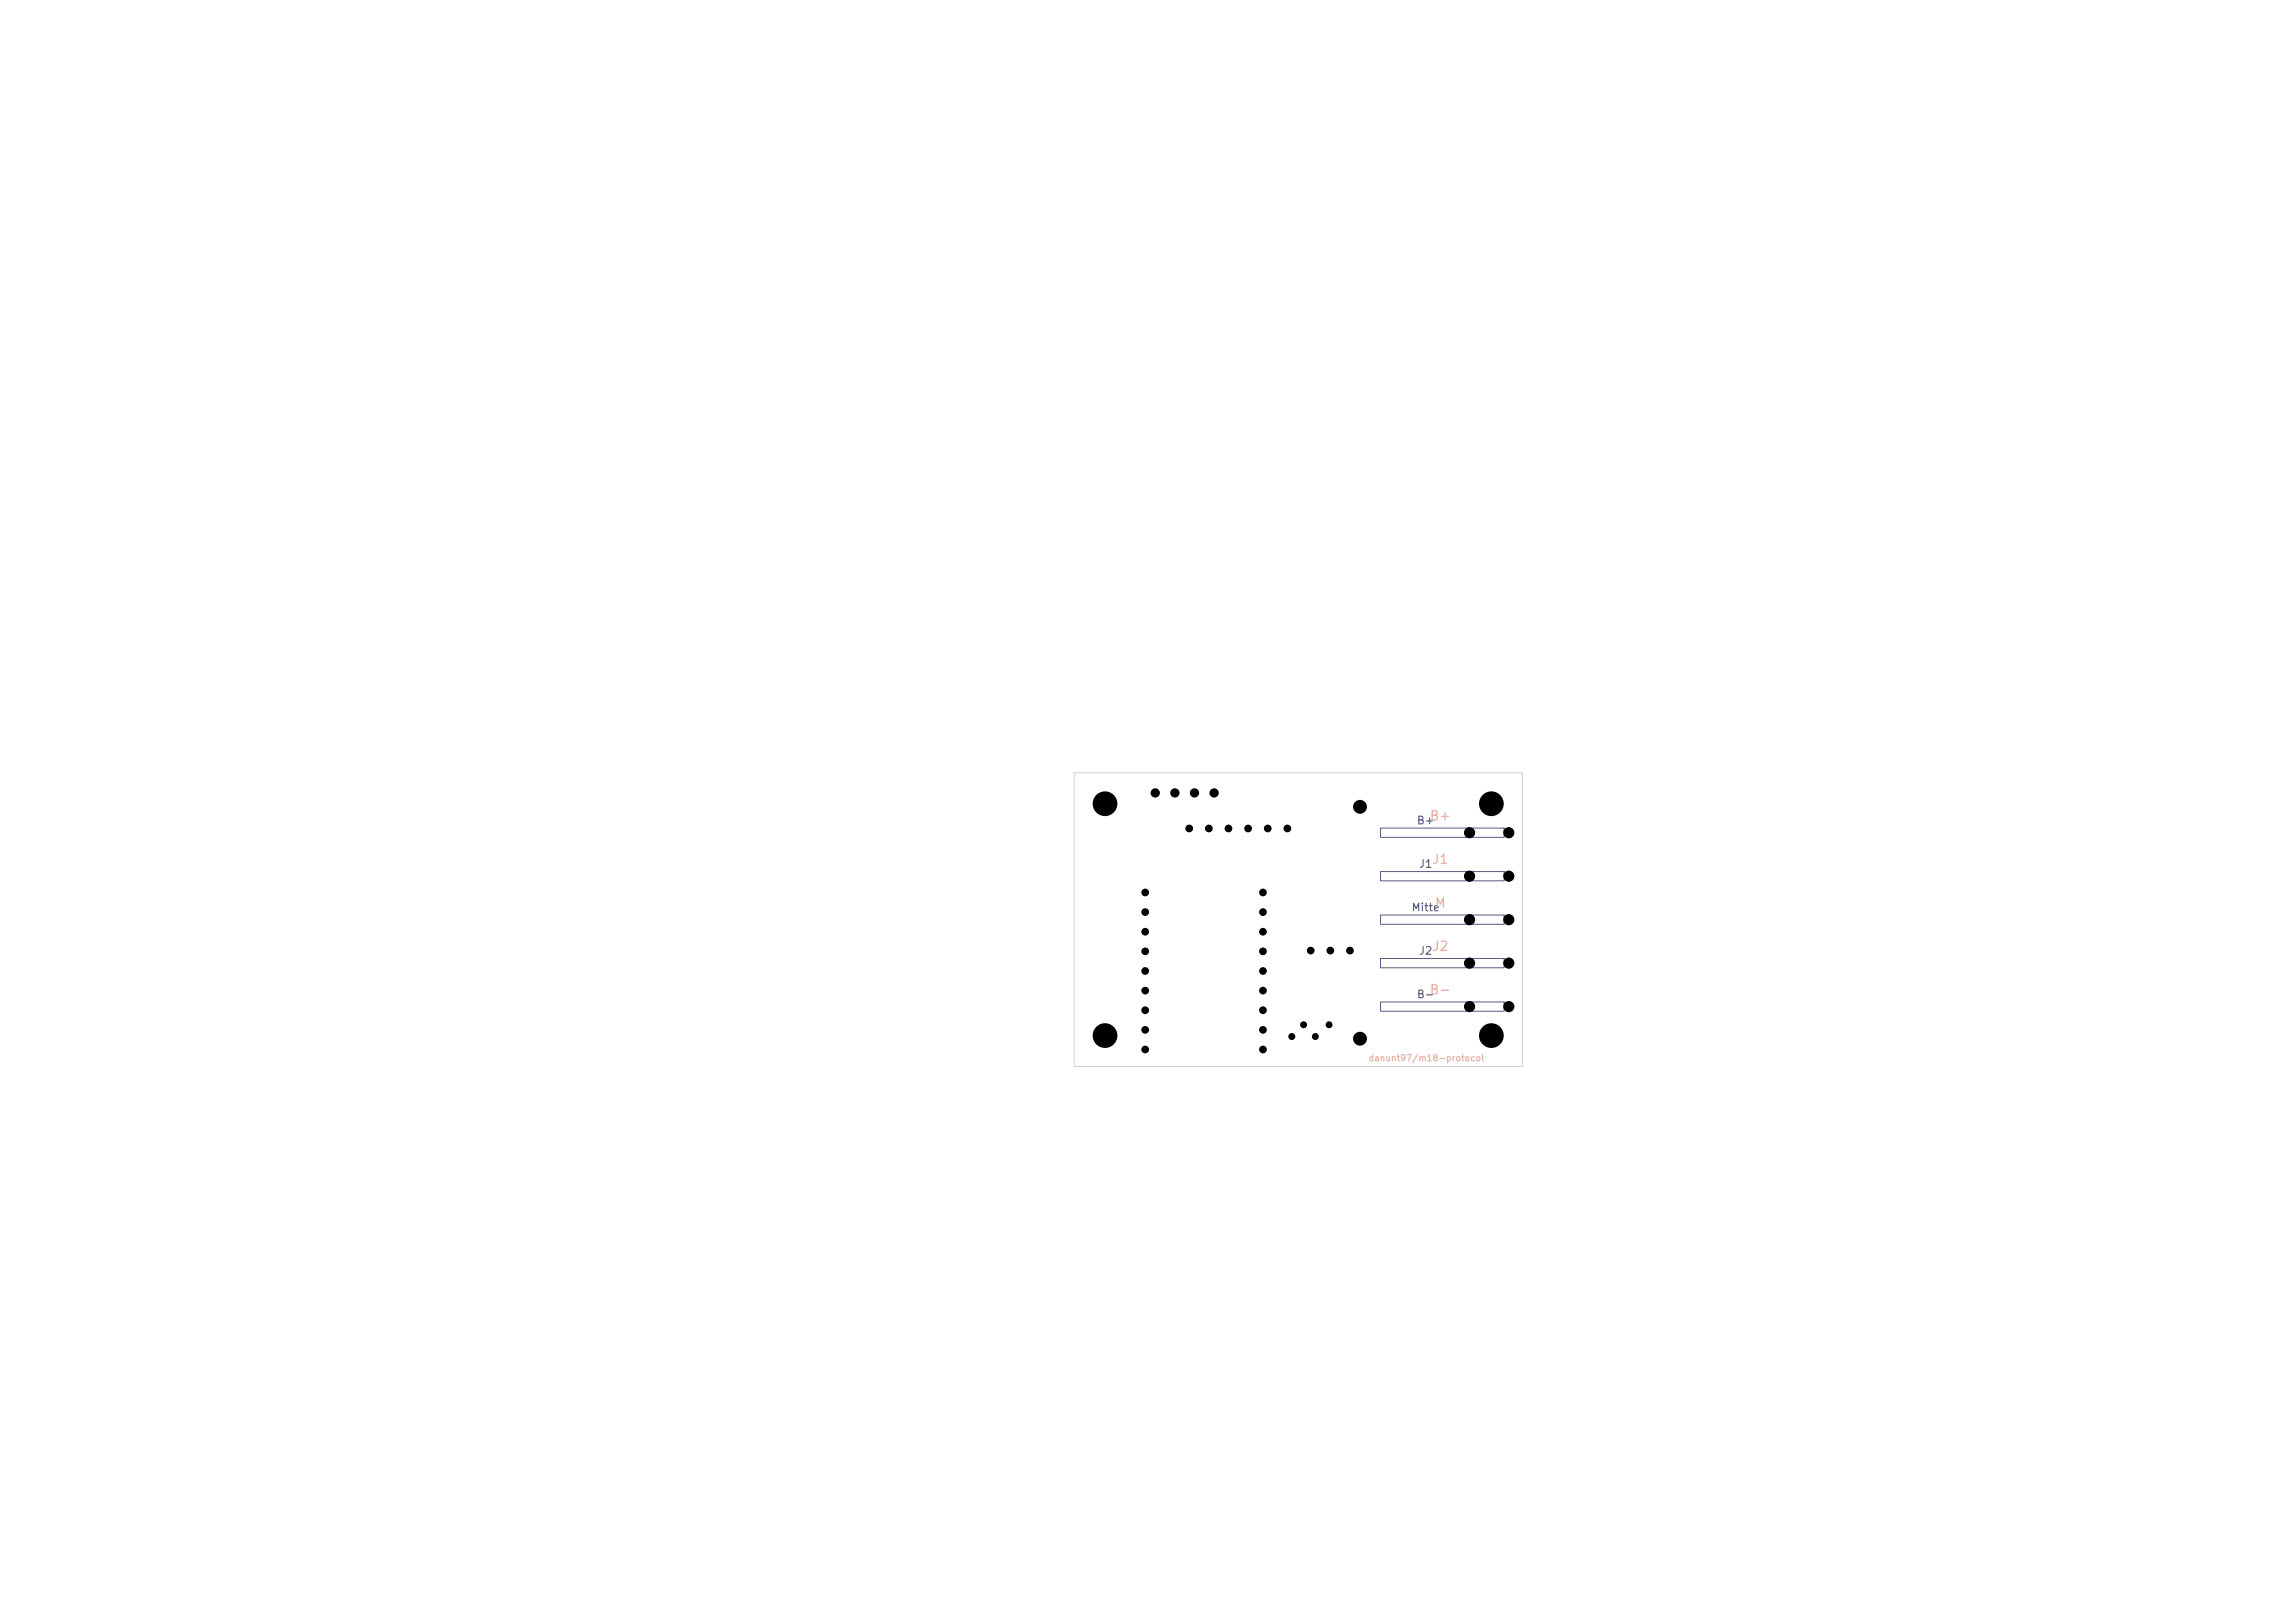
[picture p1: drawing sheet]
<svg xmlns="http://www.w3.org/2000/svg" width="297mm" height="210mm" viewBox="0 0 297 210" stroke-linecap="round" stroke-linejoin="round" font-family="sans-serif">
<defs><g id="words">
<g font-size="1.2" fill="#e8b2a7">
<text x="184.9" y="106.5">B+</text>
<text x="185.3" y="112.1">J1</text>
<text x="185.6" y="117.7">M</text>
<text x="185.3" y="123.3">J2</text>
<text x="184.9" y="129">B-</text>
</g>
<g font-size="1" fill="#585d84">
<text x="183.3" y="106.9">B+</text>
<text x="183.5" y="112.5">J1</text>
<text x="182.6" y="118.2">Mitte</text>
<text x="183.5" y="123.8">J2</text>
<text x="183.3" y="129.4">B-</text>
</g>
<text font-size=".8" fill="#e8b2a7" x="177" y="137.5">danunt97/m18-protocol</text>
</g></defs>
<path d="M178.7 118.4h16v1.2h-16zM178.7 112.8h16v1.2h-16zM178.7 107.1h16v1.3h-16zM178.7 129.6h16v1.2h-16zM178.7 124h16v1.2h-16z" fill="none" stroke="#585d84" stroke-width=".13"/>
<path d="M139 100h58v38h-58z" fill="none" stroke="#d0d2cd" stroke-width=".13"/>
<g fill="#000">
<circle cx="143" cy="104" r="1.6"/>
<circle cx="148.2" cy="115.5" r=".5"/>
<circle cx="148.2" cy="118" r=".5"/>
<circle cx="149.5" cy="102.6" r=".6"/>
<circle cx="152" cy="102.6" r=".6"/>
<circle cx="153.9" cy="107.2" r=".5"/>
<circle cx="154.6" cy="102.6" r=".6"/>
<circle cx="156.4" cy="107.2" r=".5"/>
<circle cx="157.1" cy="102.6" r=".6"/>
<circle cx="159" cy="107.2" r=".5"/>
<circle cx="161.5" cy="107.2" r=".5"/>
<circle cx="163.4" cy="115.5" r=".5"/>
<circle cx="163.4" cy="118" r=".5"/>
<circle cx="164.1" cy="107.2" r=".5"/>
<circle cx="166.6" cy="107.2" r=".5"/>
<circle cx="176" cy="104.4" r=".9"/>
<circle cx="190.2" cy="119" r=".72"/>
<circle cx="190.2" cy="113.4" r=".72"/>
<circle cx="190.2" cy="107.7" r=".72"/>
<circle cx="193" cy="104" r="1.6"/>
<circle cx="195.3" cy="119" r=".72"/>
<circle cx="195.3" cy="113.4" r=".72"/>
<circle cx="195.3" cy="107.7" r=".72"/>
<circle cx="143" cy="134" r="1.6"/>
<circle cx="148.2" cy="125.6" r=".5"/>
<circle cx="148.2" cy="120.6" r=".5"/>
<circle cx="148.2" cy="123.1" r=".5"/>
<circle cx="148.2" cy="128.2" r=".5"/>
<circle cx="148.2" cy="133.3" r=".5"/>
<circle cx="148.2" cy="135.8" r=".5"/>
<circle cx="148.2" cy="130.7" r=".5"/>
<circle cx="163.4" cy="125.6" r=".5"/>
<circle cx="163.4" cy="120.6" r=".5"/>
<circle cx="163.4" cy="123.1" r=".5"/>
<circle cx="163.4" cy="128.2" r=".5"/>
<circle cx="163.4" cy="135.8" r=".5"/>
<circle cx="163.4" cy="133.3" r=".5"/>
<circle cx="163.4" cy="130.7" r=".5"/>
<circle cx="167.2" cy="134.1" r=".45"/>
<circle cx="168.7" cy="132.6" r=".45"/>
<circle cx="169.6" cy="123" r=".5"/>
<circle cx="170.2" cy="134.1" r=".45"/>
<circle cx="172" cy="132.6" r=".45"/>
<circle cx="172.2" cy="123" r=".5"/>
<circle cx="174.7" cy="123" r=".5"/>
<circle cx="176" cy="134.4" r=".9"/>
<circle cx="190.2" cy="130.2" r=".72"/>
<circle cx="190.2" cy="124.6" r=".72"/>
<circle cx="193" cy="134" r="1.6"/>
<circle cx="195.3" cy="130.2" r=".72"/>
<circle cx="195.3" cy="124.6" r=".72"/>
</g>
<use href="#words"/>
</svg>
